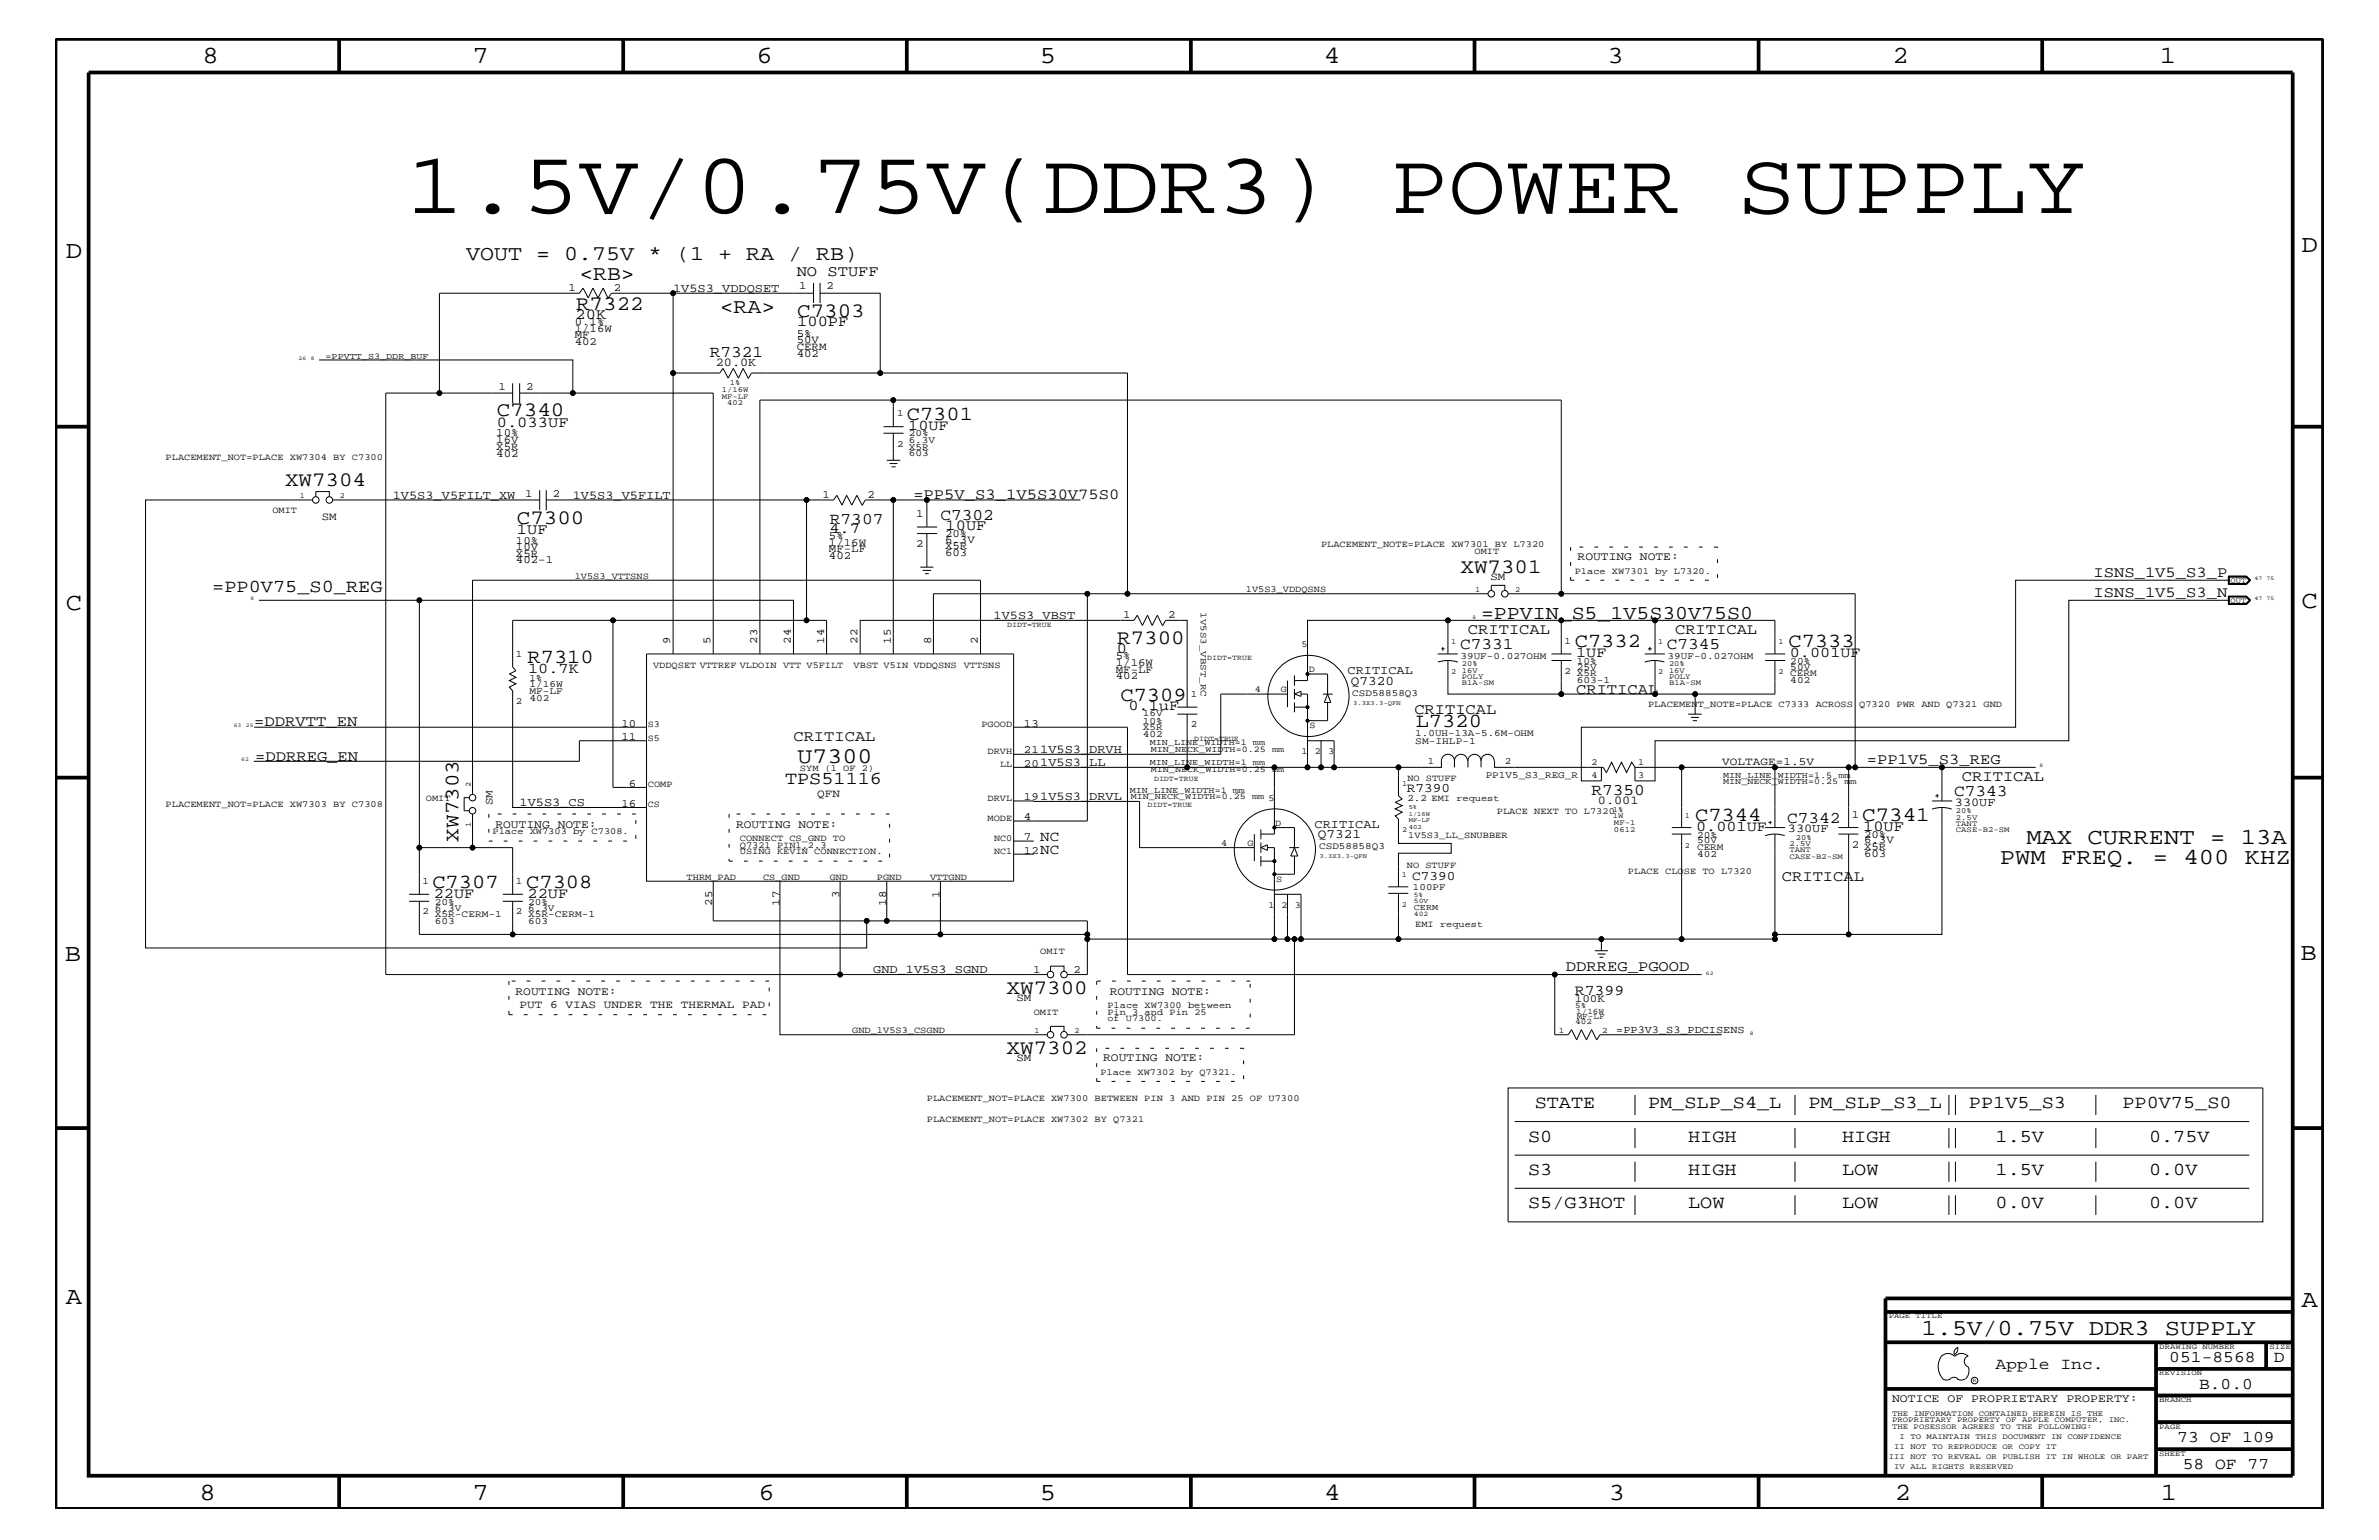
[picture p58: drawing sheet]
<svg xmlns="http://www.w3.org/2000/svg" width="432mm" height="279mm" viewBox="0 0 432 279" stroke-linecap="round" stroke-linejoin="round" font-family="sans-serif">
<defs><g id="words">
<text font-size="15.9" x="73.7" y="38.6">1.5V/0.75V(DDR3) POWER SUPPLY</text>
<g font-size="4.5">
<text x="36.7" y="11.5">8</text>
<text x="85.8" y="11.5">7</text>
<text x="137.3" y="11.5">6</text>
<text x="188.7" y="11.5">5</text>
<text x="240.3" y="11.5">4</text>
<text x="291.8" y="11.5">3</text>
<text x="343.5" y="11.5">2</text>
<text x="392" y="11.5">1</text>
<text x="11.9" y="46.8">D</text>
<text x="417.7" y="45.7">D</text>
<text x="11.9" y="110.6">C</text>
<text x="417.7" y="110.3">C</text>
<text x="11.8" y="174.3">B</text>
<text x="417.6" y="174.2">B</text>
<text x="11.9" y="236.7">A</text>
<text x="417.7" y="237.1">A</text>
<text x="36.2" y="272.1">8</text>
<text x="85.8" y="272.1">7</text>
<text x="137.7" y="272.1">6</text>
<text x="188.7" y="272.1">5</text>
<text x="240.4" y="272.1">4</text>
<text x="292" y="272.1">3</text>
<text x="343.9" y="272.1">2</text>
<text x="392.2" y="272.1">1</text>
</g>
<g font-size="4.1">
<text x="144.8" y="138.5">U7300</text>
<text x="367.8" y="153.2">MAX CURRENT = 13A</text>
<text x="363" y="156.8">PWM FREQ. = 400 KHZ</text>
<text x="348.8" y="242.3">1.5V/0.75V DDR3 SUPPLY</text>
</g>
<g font-size="3.8">
<text x="84.6" y="47.1">VOUT = 0.75V * (1 + RA / RB)</text>
<text x="105.2" y="50.7">&lt;RB&gt;</text>
<text x="130.6" y="56.8">&lt;RA&gt;</text>
</g>
<g font-size="3.7">
<text x="104.6" y="56.2">R7322</text>
<text x="144.7" y="57.4">C7303</text>
<text x="90.2" y="75.6">C7340</text>
<text x="51.7" y="88.2">XW7304</text>
<text x="93.8" y="95">C7300</text>
<text x="265.1" y="104">XW7301</text>
<text x="202.8" y="116.8">R7300</text>
<text x="338" y="149">C7341</text>
<text x="83.2" y="152.7" transform="rotate(-90 83.2 152.7)">XW7303</text>
<text x="182.7" y="180.4">XW7300</text>
<text x="182.7" y="191.2">XW7302</text>
</g>
<g font-size="3.6">
<text x="164.6" y="76.2">C7301</text>
<text x="268.8" y="112.3">=PPVIN_S5_1V5S30V75S0</text>
<text x="285.8" y="117.4">C7332</text>
<text x="324.6" y="117.4">C7333</text>
<text x="95.8" y="120.3">R7310</text>
<text x="203.4" y="127.1">C7309</text>
<text x="257" y="131.9">L7320</text>
<text x="307.7" y="149">C7344</text>
<text x="78.5" y="161.1">C7307</text>
<text x="95.5" y="161.1">C7308</text>
</g>
<g font-size="3.3">
<text x="38.5" y="107.5">=PP0V75_S0_REG</text>
<text x="142.5" y="142.2">TPS51116</text>
<text x="278.6" y="201">STATE</text>
<text x="299.1" y="201">PM_SLP_S4_L</text>
<text x="328.3" y="201">PM_SLP_S3_L</text>
<text x="357.4" y="201">PP1V5_S3</text>
<text x="385.2" y="201">PP0V75_S0</text>
<text x="277.4" y="207.1">S0</text>
<text x="306.4" y="207.1">HIGH</text>
<text x="334.3" y="207.1">HIGH</text>
<text x="362.2" y="207.1">1.5V</text>
<text x="390.1" y="207.1">0.75V</text>
<text x="277.4" y="213.2">S3</text>
<text x="306.4" y="213.2">HIGH</text>
<text x="334.3" y="213.2">LOW</text>
<text x="362.2" y="213.2">1.5V</text>
<text x="390.1" y="213.2">0.0V</text>
<text x="277.4" y="219.2">S5/G3HOT</text>
<text x="306.4" y="219.2">LOW</text>
<text x="334.3" y="219.2">LOW</text>
<text x="362.2" y="219.2">0.0V</text>
<text x="390.1" y="219.2">0.0V</text>
</g>
<g font-size="3">
<text x="128.8" y="64.7">R7321</text>
<text x="150.6" y="95">R7307</text>
<text x="170.7" y="94.3">C7302</text>
<text x="265" y="117.8">C7331</text>
<text x="302.5" y="117.8">C7345</text>
<text x="288.8" y="144.2">R7350</text>
<text x="324.4" y="149.3">C7342</text>
<text x="354.7" y="144.5">C7343</text>
<text x="362.2" y="248.4">Apple Inc.</text>
<text x="393.7" y="247.1">051-8568</text>
<text x="399.2" y="252">B.0.0</text>
<text x="412.7" y="247.1">D</text>
<text x="395.2" y="261.6">73 OF 109</text>
<text x="396.2" y="266.6">58 OF 77</text>
</g>
<g font-size="2.8">
<text x="144.6" y="50.2">NO STUFF</text>
<text x="104.5" y="57.9">20K</text>
<text x="144.7" y="59.2">100PF</text>
<text x="90.2" y="77.4">0.033UF</text>
<text x="165.8" y="90.5">=PP5V_S3_1V5S30V75S0</text>
<text x="93.8" y="96.8">1UF</text>
<text x="150.5" y="96.7">4.7</text>
<text x="171.6" y="96.2">10UF</text>
<text x="380" y="104.7">ISNS_1V5_S3_P</text>
<text x="380" y="108.3">ISNS_1V5_S3_N</text>
<text x="202.7" y="118.5">0</text>
<text x="266.4" y="115">CRITICAL</text>
<text x="304" y="115">CRITICAL</text>
<text x="286.1" y="125.9">CRITICAL</text>
<text x="46.1" y="131.7">=DDRVTT_EN</text>
<text x="256.7" y="129.6">CRITICAL</text>
<text x="144" y="134.4">CRITICAL</text>
<text x="46.3" y="138">=DDRREG_EN</text>
<text x="338.8" y="138.6">=PP1V5_S3_REG</text>
<text x="356.1" y="141.7">CRITICAL</text>
<text x="338.2" y="150.7">10UF</text>
<text x="323.4" y="159.9">CRITICAL</text>
<text x="284.2" y="176.2">DDRREG_PGOOD</text>
</g>
<g font-size="2.7">
<text x="164.8" y="78">10UF</text>
<text x="286.1" y="119.2">1UF</text>
<text x="324.9" y="119.2">0.001UF</text>
<text x="95.8" y="122.1">10.7K</text>
<text x="204.8" y="128.9">0.1uF</text>
<text x="307.8" y="150.7">0.001UF</text>
<text x="78.7" y="162.8">22UF</text>
<text x="95.8" y="162.8">22UF</text>
<text x="285.8" y="180.5">R7399</text>
</g>
<g font-size="2.6">
<text x="188.8" y="152.6">NC</text>
<text x="188.8" y="155">NC</text>
</g>
<g font-size="2.4">
<text x="245.2" y="124.2">Q7320</text>
<text x="255.4" y="143.6">R7390</text>
<text x="239.2" y="152.1">Q7321</text>
<text x="256.3" y="159.7">C7390</text>
</g>
<g font-size="2.2">
<text x="122.2" y="52.9">1V5S3_VDDQSET</text>
<text x="129.9" y="66.4">20.0K</text>
<text x="71.3" y="90.5">1V5S3_V5FILT_XW</text>
<text x="104" y="90.5">1V5S3_V5FILT</text>
<text x="180.3" y="112.3">1V5S3_VBST</text>
<text x="244.6" y="122.3">CRITICAL</text>
<text x="94.3" y="146.2">1V5S3_CS</text>
<text x="290" y="145.9">0.001</text>
<text x="354.8" y="146.2">330UF</text>
<text x="238.6" y="150.1">CRITICAL</text>
<text x="324.5" y="151">330UF</text>
<text x="158.5" y="176.6">GND_1V5S3_SGND</text>
</g>
<g font-size="2.1">
<text x="286.3" y="101.6">ROUTING NOTE:</text>
<text x="89.9" y="150.1">ROUTING NOTE:</text>
<text x="133.6" y="150.1">ROUTING NOTE:</text>
<text x="93.6" y="180.5">ROUTING NOTE:</text>
<text x="201.4" y="180.5">ROUTING NOTE:</text>
<text x="200.2" y="192.6">ROUTING NOTE:</text>
<text x="343.4" y="254.4">NOTICE OF PROPRIETARY PROPERTY:</text>
</g>
<g font-size="2">
<text x="103.2" y="52.8">1</text>
<text x="111.4" y="52.8">2</text>
<text x="145" y="52.5">1</text>
<text x="150" y="52.5">2</text>
<text x="104.3" y="59">0.1%</text>
<text x="104.3" y="60.2">1/16W</text>
<text x="104.3" y="62.6">402</text>
<text x="104.3" y="61.4">MF</text>
<text x="144.6" y="63.4">CERM</text>
<text x="144.6" y="62.3">50V</text>
<text x="144.6" y="61.1">5%</text>
<text x="144.6" y="64.7">402</text>
<text x="90.5" y="70.7">1</text>
<text x="95.5" y="70.7">2</text>
<text x="90.1" y="80.5">16V</text>
<text x="90.1" y="81.6">X5R</text>
<text x="90.1" y="79.2">10%</text>
<text x="90.1" y="82.8">402</text>
<text x="58.4" y="94.3">SM</text>
<text x="95.3" y="90.1">1</text>
<text x="100.3" y="90.1">2</text>
<text x="149.3" y="90.4">1</text>
<text x="157.5" y="90.4">2</text>
<text x="166.3" y="93.8">1</text>
<text x="93.6" y="99.9">10V</text>
<text x="93.6" y="101">X5R</text>
<text x="93.6" y="98.7">10%</text>
<text x="150.5" y="97.7">5%</text>
<text x="150.5" y="100.2">MF-LF</text>
<text x="150.5" y="99">1/16W</text>
<text x="150.5" y="101.4">402</text>
<text x="166.3" y="99.3">2</text>
<text x="171.5" y="101">603</text>
<text x="171.5" y="98.5">6.3V</text>
<text x="171.5" y="97.4">20%</text>
<text x="171.5" y="99.7">X5R</text>
<text x="93.6" y="102.2">402-1</text>
<text x="270.5" y="105.3">SM</text>
<text x="203.9" y="112.2">1</text>
<text x="212" y="112.2">2</text>
<text x="121.7" y="116.8" transform="rotate(-90 121.7 116.8)">9</text>
<text x="128.9" y="116.8" transform="rotate(-90 128.9 116.8)">5</text>
<text x="137.4" y="116.8" transform="rotate(-90 137.4 116.8)">23</text>
<text x="143.5" y="116.8" transform="rotate(-90 143.5 116.8)">24</text>
<text x="149.6" y="116.8" transform="rotate(-90 149.6 116.8)">14</text>
<text x="155.6" y="116.8" transform="rotate(-90 155.6 116.8)">22</text>
<text x="161.7" y="116.8" transform="rotate(-90 161.7 116.8)">15</text>
<text x="169" y="116.8" transform="rotate(-90 169 116.8)">8</text>
<text x="177.5" y="116.8" transform="rotate(-90 177.5 116.8)">2</text>
<text x="202.5" y="119.6">5%</text>
<text x="202.5" y="120.8">1/16W</text>
<text x="202.5" y="123.2">402</text>
<text x="202.5" y="122">MF-LF</text>
<text x="112.8" y="131.9">10</text>
<text x="185.8" y="131.9">13</text>
<text x="112.8" y="134.2">11</text>
<text x="185.8" y="136.7">211V5S3_DRVH</text>
<text x="114.1" y="142.8">6</text>
<text x="185.8" y="139.1">201V5S3_LL</text>
<text x="312.6" y="138.7">VOLTAGE=1.5V</text>
<text x="89.4" y="146.1" transform="rotate(-90 89.4 146.1)">SM</text>
<text x="112.8" y="146.4">16</text>
<text x="148.3" y="144.6">QFN</text>
<text x="185.8" y="148.8">4</text>
<text x="185.8" y="145.1">191V5S3_DRVL</text>
<text x="336.1" y="148.4">1</text>
<text x="185.8" y="154.9">12</text>
<text x="185.8" y="152.4">7</text>
<text x="336.1" y="153.8">2</text>
<text x="338.3" y="153">6.3V</text>
<text x="338.3" y="154.3">X5R</text>
<text x="338.3" y="155.5">603</text>
<text x="338.3" y="152">20%</text>
<text x="129.3" y="164.4" transform="rotate(-90 129.3 164.4)">25</text>
<text x="141.5" y="164.4" transform="rotate(-90 141.5 164.4)">17</text>
<text x="152.3" y="163" transform="rotate(-90 152.3 163)">3</text>
<text x="160.9" y="164.4" transform="rotate(-90 160.9 164.4)">18</text>
<text x="170.5" y="163" transform="rotate(-90 170.5 163)">1</text>
<text x="187.5" y="176.5">1</text>
<text x="194.8" y="176.5">2</text>
<text x="94.3" y="182.9">PUT 6 VIAS UNDER THE THERMAL PAD</text>
<text x="184.5" y="181.6">SM</text>
<text x="285.8" y="181.8">100K</text>
<text x="184.5" y="192.6">SM</text>
</g>
<text font-size="1.9" x="293.4" y="187.5">=PP3V3_S3_PDCISENS</text>
<g font-size="1.8">
<text x="162.8" y="75.6">1</text>
<text x="162.8" y="81.1">2</text>
<text x="164.9" y="80.3">6.3V</text>
<text x="164.9" y="79.2">20%</text>
<text x="164.9" y="82.7">603</text>
<text x="164.9" y="81.6">X5R</text>
<text x="93.6" y="119.2">1</text>
<text x="265.1" y="119.5">39UF-0.027OHM</text>
<text x="284" y="116.8">1</text>
<text x="302.7" y="119.5">39UF-0.027OHM</text>
<text x="96.1" y="124.7">1/16W</text>
<text x="96.1" y="125.9">MF-LF</text>
<text x="96.1" y="123.5">1%</text>
<text x="284" y="122.3">2 X5R</text>
<text x="286.2" y="124">603-1</text>
<text x="286.2" y="121.5">25V</text>
<text x="286.2" y="120.4">10%</text>
<text x="325" y="121.5">50V</text>
<text x="325" y="120.4">20%</text>
<text x="325" y="124">402</text>
<text x="325" y="122.7">CERM</text>
<text x="93.6" y="127.7">2</text>
<text x="96.1" y="127.1">402</text>
<text x="207.4" y="131.3">10%</text>
<text x="207.4" y="130">16V</text>
<text x="216.2" y="131.9">2</text>
<text x="216.2" y="126.5">1</text>
<text x="245.4" y="126.3">CSD58858Q3</text>
<text x="207.4" y="133.6">402</text>
<text x="207.4" y="132.4">X5R</text>
<text x="256.9" y="135.1">SM-IHLP-1</text>
<text x="256.9" y="133.5">1.0UH-13A-5.6M-OHM</text>
<text x="259.2" y="138.6">1</text>
<text x="269.7" y="141.1">PP1V5_S3_REG_R</text>
<text x="273.1" y="138.6">2</text>
<text x="255.4" y="145.4">2.2 EMI request</text>
<text x="239.4" y="154.1">CSD58858Q3</text>
<text x="308" y="152">20%</text>
<text x="308" y="153">50V</text>
<text x="308" y="154.3">CERM</text>
<text x="308" y="155.5">402</text>
<text x="76.7" y="160.5">1</text>
<text x="93.6" y="160.5">1</text>
<text x="256.5" y="161.5">100PF</text>
<text x="76.7" y="165.9">2</text>
<text x="78.9" y="166.4">X5R-CERM-1</text>
<text x="78.9" y="165.2">6.3V</text>
<text x="78.9" y="167.6">603</text>
<text x="78.9" y="164.1">20%</text>
<text x="93.6" y="165.9">2</text>
<text x="95.8" y="166.4">X5R-CERM-1</text>
<text x="95.8" y="167.6">603</text>
<text x="95.8" y="164.1">20%</text>
<text x="95.8" y="165.2">6.3V</text>
</g>
<g font-size="1.7">
<text x="30.1" y="83.5">PLACEMENT_NOT=PLACE XW7304 BY C7300</text>
<text x="49.4" y="93.2">OMIT</text>
<text x="239.8" y="99.3">PLACEMENT_NOTE=PLACE XW7301 BY L7320</text>
<text x="267.6" y="100.4">OMIT</text>
<text x="104.3" y="105">1V5S3_VTTSNS</text>
<text x="226.1" y="107.5">1V5S3_VDDQSNS</text>
<text x="285.8" y="104.1">Place XW7301 by L7320.</text>
<text x="217.9" y="111.1" transform="rotate(90 217.9 111.1)">1V5S3_VBST_RC</text>
<text x="236.2" y="117.4">5</text>
<text x="118.5" y="121.3">VDDQSET VTTREF VLDOIN VTT V5FILT</text>
<text x="154.9" y="121.3">VBST V5IN VDDQSNS</text>
<text x="174.9" y="121.3">VTTSNS</text>
<text x="227.8" y="125.5">4</text>
<text x="232.5" y="125.5">G</text>
<text x="237.6" y="121.9">D</text>
<text x="117.6" y="131.9">S3</text>
<text x="178.1" y="131.9">PGOOD</text>
<text x="299.1" y="128.3">PLACEMENT_NOTE=PLACE C7333 ACROSS Q7320 PWR AND Q7321 GND</text>
<text x="117.6" y="134.4">S5</text>
<text x="179.2" y="136.8">DRVH</text>
<text x="236.2" y="136.8">1</text>
<text x="237.7" y="132.1">S</text>
<text x="238.7" y="136.8">2</text>
<text x="241" y="136.8">3</text>
<text x="117.6" y="142.9">COMP</text>
<text x="145.2" y="139.8">SYM (1 OF 2)</text>
<text x="181.5" y="139.2">LL</text>
<text x="255.4" y="141.7">NO STUFF</text>
<text x="288.9" y="141.2">4</text>
<text x="288.9" y="138.9">2</text>
<text x="297.3" y="141.2">3</text>
<text x="297.3" y="138.9">1</text>
<text x="30.1" y="146.5">PLACEMENT_NOT=PLACE XW7303 BY C7308</text>
<text x="77.3" y="145.3">OMIT</text>
<text x="117.6" y="146.5">CS</text>
<text x="179.2" y="149">MODE</text>
<text x="179.2" y="145.3">DRVL</text>
<text x="231.5" y="149.8">D</text>
<text x="271.7" y="147.7">PLACE NEXT TO L7320</text>
<text x="89.4" y="151.3">Place XW7303 by C7308.</text>
<text x="134.3" y="155">USING KEVIN CONNECTION.</text>
<text x="134.3" y="153.8">Q7321 PIN1,2.3</text>
<text x="134.3" y="152.6">CONNECT CS_GND TO</text>
<text x="180.4" y="155">NC1</text>
<text x="180.4" y="152.6">NC0</text>
<text x="221.7" y="153.4">4</text>
<text x="226.4" y="153.4">G</text>
<text x="255.6" y="152">1V5S3_LL_SNUBBER</text>
<text x="124.6" y="159.6">THRM_PAD</text>
<text x="138.5" y="159.6">CS_GND</text>
<text x="150.6" y="159.6">GND</text>
<text x="159.2" y="159.6">PGND</text>
<text x="168.8" y="159.6">VTTGND</text>
<text x="231.6" y="160">S</text>
<text x="255.4" y="157.4">NO STUFF</text>
<text x="295.5" y="158.6">PLACE CLOSE TO L7320</text>
<text x="230.2" y="164.7">1</text>
<text x="232.6" y="164.7">2</text>
<text x="235" y="164.7">3</text>
<text x="188.8" y="173.2">OMIT</text>
<text x="256.9" y="168.2">EMI request</text>
<text x="187.6" y="184.1">OMIT</text>
<text x="201" y="184.1">Pin 3 and Pin 25</text>
<text x="201" y="182.9">Place XW7300 between</text>
<text x="201" y="185.3">of U7300.</text>
<text x="154.7" y="187.5">GND_1V5S3_CSGND</text>
<text x="199.7" y="195">Place XW7302 by Q7321.</text>
<text x="168.2" y="199.8">PLACEMENT_NOT=PLACE XW7300 BETWEEN PIN 3 AND PIN 25 OF U7300</text>
<text x="168.2" y="203.5">PLACEMENT_NOT=PLACE XW7302 BY Q7321</text>
</g>
<g font-size="1.6">
<text x="59.1" y="65.1">=PPVTT_S3_DDR_BUF</text>
<text x="208.7" y="135.2">MIN_LINE_WIDTH=1 mm</text>
<text x="208.9" y="136.4">MIN_NECK_WIDTH=0.25 mm</text>
<text x="205.1" y="143.8">MIN_LINE_WIDTH=1 mm</text>
<text x="208.7" y="138.9">MIN_LINE_WIDTH=1 mm</text>
<text x="208.9" y="140.1">MIN_NECK_WIDTH=0.25 mm</text>
<text x="312.8" y="142.3">MIN_NECK_WIDTH=0.25 mm</text>
<text x="312.8" y="141.1">MIN_LINE_WIDTH=1.5 mm</text>
<text x="205.2" y="145">MIN_NECK_WIDTH=0.25 mm 5</text>
<text x="256.6" y="165">CERM</text>
</g>
<g font-size="1.5">
<text x="285.9" y="185.9">402</text>
<text x="285.9" y="182.9">5%</text>
<text x="286.1" y="184">1/16W</text>
<text x="286.2" y="184.9">MF-LF</text>
<text x="283" y="187.4">1</text>
<text x="290.8" y="187.4">2</text>
</g>
<g font-size="1.4">
<text x="131" y="71.1">1/16W</text>
<text x="132.5" y="69.9">1%</text>
<text x="131" y="72.3">MF-LF</text>
<text x="132" y="73.5">402</text>
<text x="54.4" y="90.4">1</text>
<text x="61.7" y="90.4">2</text>
<text x="267.8" y="107.4">1</text>
<text x="275" y="107.4">2</text>
<text x="404.9" y="105.7">OUT</text>
<text x="182.8" y="113.7">DIDT=TRUE</text>
<text x="404.9" y="109.3">OUT</text>
<text x="219.1" y="119.8">DIDT=TRUE</text>
<text x="263.4" y="116.8">1</text>
<text x="301" y="116.8">1</text>
<text x="322.8" y="116.8">1</text>
<text x="263.4" y="122.3">2</text>
<text x="265.3" y="120.8">20%</text>
<text x="265.3" y="122">16V</text>
<text x="265.3" y="123.1">POLY</text>
<text x="265.3" y="124.3">B1A-SM</text>
<text x="301" y="122.3">2</text>
<text x="302.9" y="122">16V</text>
<text x="302.9" y="120.8">20%</text>
<text x="302.9" y="123.1">POLY</text>
<text x="302.9" y="124.3">B1A-SM</text>
<text x="322.8" y="122.3">2</text>
<text x="216.7" y="134.4">DIDT=TRUE</text>
<text x="85.4" y="142.7" transform="rotate(-90 85.4 142.7)">2</text>
<text x="209.5" y="141.7">DIDT=TRUE</text>
<text x="254.5" y="142.5">1</text>
<text x="208.3" y="146.5">DIDT=TRUE</text>
<text x="292.7" y="147.3">1%</text>
<text x="292.7" y="148.4">1W</text>
<text x="292.9" y="149.6">MF-1</text>
<text x="305.8" y="148.4">1</text>
<text x="355" y="147.5">20%</text>
<text x="355" y="149.8">TANT</text>
<text x="355" y="148.7">2.5V</text>
<text x="85.4" y="150" transform="rotate(-90 85.4 150)">1</text>
<text x="254.5" y="151">2</text>
<text x="292.9" y="150.9">0612</text>
<text x="305.8" y="153.8">2</text>
<text x="324.8" y="153.5">2.5V</text>
<text x="324.8" y="154.6">TANT</text>
<text x="324.8" y="155.8">CASE-B2-SM</text>
<text x="326" y="152.3">20%</text>
<text x="355" y="151">CASE-B2-SM</text>
<text x="254.4" y="159">1</text>
<text x="254.4" y="164.5">2</text>
<text x="187.7" y="187.4">1</text>
<text x="195" y="187.4">2</text>
<text x="342.8" y="239.2">PAGE TITLE</text>
<text x="391.9" y="244.7">DRAWING NUMBER</text>
<text x="411.9" y="244.7">SIZE</text>
<text x="391.9" y="249.5">REVISION</text>
<text x="343.4" y="256.8">THE INFORMATION CONTAINED HEREIN IS THE</text>
<text x="391.9" y="254.4">BRANCH</text>
<text x="343.4" y="259.3">THE POSESSOR AGREES TO THE FOLLOWING:</text>
<text x="343.4" y="258">PROPRIETARY PROPERTY OF APPLE COMPUTER, INC.</text>
<text x="343.8" y="262.9">II NOT TO REPRODUCE OR COPY IT</text>
<text x="344.8" y="261.1">I TO MAINTAIN THIS DOCUMENT IN CONFIDENCE</text>
<text x="391.9" y="259.3">PAGE</text>
<text x="342.8" y="264.7">III NOT TO REVEAL OR PUBLISH IT IN WHOLE OR PART</text>
<text x="343.8" y="266.6">IV ALL RIGHTS RESERVED</text>
<text x="391.9" y="264.1">SHEET</text>
</g>
<g font-size="1.3">
<text x="256.6" y="166.2">402</text>
<text x="256.6" y="163.8">50V</text>
<text x="256.6" y="162.7">5%</text>
</g>
<g font-size="1.2">
<text x="245.6" y="127.9">3.3X3.3-QFN</text>
<text x="255.7" y="148">1/16W</text>
<text x="255.7" y="149.2">MF-LF</text>
<text x="255.7" y="146.8">5%</text>
<text x="239.5" y="155.7">3.3X3.3-QFN</text>
<text x="255.7" y="150.4">402</text>
</g>
<g font-size="1">
<text x="54.2" y="65.3">26</text>
<text x="56.4" y="65.3">8</text>
<text x="409.2" y="105.3">47</text>
<text x="411.4" y="105.3">75</text>
<text x="45.5" y="108.9">8</text>
<text x="267.3" y="112.3">8</text>
<text x="409.2" y="108.9">47</text>
<text x="411.4" y="108.9">75</text>
<text x="42.4" y="131.9">63</text>
<text x="44.6" y="131.9">25</text>
<text x="43.8" y="138.1">62</text>
<text x="370.2" y="139.2">8</text>
<text x="309.6" y="176.8">62</text>
<text x="317.6" y="187.7">8</text>
<text x="358.1" y="250.7">R</text>
</g>
</g></defs>
<g fill="none" stroke="#000" stroke-width=".18">
<path d="M110.3 54l-.8-1.7-1 1.7-.9-1.7-.8 1.7-1-1.7-.6 .9h-25.4v18.1h13.2M122.2 53.2v14.5h8.4l.6-.9 1 1.8 .9-1.8 .9 1.8 .9-1.8 .9 1.8M147.7 53.2h-36.7l-.7 .9M147.7 51.3v3.7M148.8 53.2h11v14.5h-23.4l-.6 1M148.8 51.3v3.7M57.9 65.3h46.1v6h25.5v47.3M79.8 71.3h-9.8v105.5h120.1M93 69.5v3.7M94.3 69.5v3.7M94.3 71.3h9.7M122.2 67.7v50.9"/>
<path d="M159.8 67.7h44.8v40h65.5M160.4 78.6h3.6M160.4 77.4h3.6M162.1 77.4v-4.8h-24.2v46M162.1 72.6h121.3v35.1h-9.7M162.1 78.6v4.9M56.7 90.7h-30.3v81.3h130.9v-4.9h-27.8v-7.2M57.3 90.1v-.9h2.5v.9M60.4 90.7h37.6M98 88.9v3.7M99.1 90.7h52.2l.6-.8 .9 1.7 .9-1.7 .9 1.7 .9-1.7 1 1.7M99.1 88.9v3.7"/>
<path d="M146.4 90.7v21.9M161 83.5h2.4M161.5 84.1h1.4M161.8 84.7h.8M162.1 90.7v27.9M166.5 96.8h3.6M166.5 95.6h3.6M168.2 96.8v6.1M168.2 90.7h-11.1l-.6 1M196.1 90.7h-27.9v4.9M47 108.9h29.1M111.3 112.6v30.3h6"/>
<path d="M117.3 118.6h66.7v41.3h-66.7zM144 118.6v-9.7h-67.9v44.9M150 118.6v-6h-57v8.4l.6 .7-1.1 .6 1.1 .6-1.1 .6 1.1 .6-1.1 .6 .5 .6v21.2h24.3M167 102.9h2.4M167.5 103.5h1.5M167.9 104.1h.7M178 118.6v-13.3h-92.2v38.7M197.4 107.7h-28v10.9M204.6 107.7h-7.2v41.3h-13.4M211 113.5l-.9-1.9-1 1.9-.8-1.9-1 1.9-.9-1.9-.6 1h-49.7v6M211 113.6l.6-1h3.9v15.7M260.9 118.6h3.7"/>
<path d="M261.6 117.7h.6M261.9 117.4v.7M262.8 119.8v6.1h20.6M262.8 118.6v-6h-25.5v10.9h-2.3M262.8 112.6h20.6M270.7 107.1v-.9h2.4v.9M281.6 118.6h3.6M281.6 119.8h3.6M283.4 119.8v6.1h17M283.4 118.6v-6h17v6M283.4 107.7h53.3v31.5M298.5 118.6h3.7"/>
<path d="M299.1 117.7h.7M299.5 117.4v.7M300.4 119.8v6.1h7.3v3.7M300.4 112.6h21.8v6M320.4 118.6h3.6M320.4 119.8h3.6M322.2 119.8v6.1h-14.5M404.5 104.5h3.3l.7 .8-.7 .7h-3.3zM404.5 108.1h3.3l.7 .8-.7 .8h-3.3zM404.5 106v-1.4h3.2l.7 .7-.7 .7M404.5 104.7h3.2M404.6 108.9h-29.1v25.5h-75.1v7.3h-3.6v-2.5"/>
<path d="M404.6 105.3h-38.8v26.6h-78.8v9.8h3.7v-2.5M404.6 104.7v1.2h3.1l.6-.6-.6-.6M404.6 108.3h3.1l.6 .6-.6 .6h-3.1zM407.7 104.7l.6 .6-.6 .6h-3.2M407.7 108.2h-3.2v1.5M407.7 108.2l.6 .7-.6 .7h-3.2M407.7 108.2l.7 .7-.7 .8M46.1 131.9h71.2M117.3 134.4h-12.1v3.7h-59.1M184 131.9h20.6v44.9h104.3M184 139.2h31.5M213.7 129.6h3.6"/>
<path d="M213.7 128.3h3.6M215.5 129.6v9.6h15.8M233.7 125.9h-12.1v10.9h-37.6M233.7 123.5v4.8M235 128.3h2.3M235 122.5v1.9M235 125v1.9M235 127.5v1.7M235 125.9l1.1-.5v1l-1.1-.5M236.1 125.9h1.2v13.3h2.5M237.3 134.4h4.8v4.8h11.7M237.3 139.2h-6v12.1h-2.4"/>
<path d="M237.3 122.3h3.7v3.6M239.8 134.4v4.8h2.3M240.1 125.9h1.8M241 127.5v3.3h-3.7M241 125.9l.6 1.6h-1.2zM261 120.1a5.8 5.8 0 0 1 3.6 0M264 138a1.19 1.19 0 0 0-1.2-1.2 1.19 1.19 0 0 0-1.2 1.2v1.2h-7.8v5.2l.7 .6-1.3 .6 1.3 .6-1.3 .6 1.3 .5-1.3 .7 .6 .6v4.4h9.6v1.8h-9.6v6.1M264 138a1.19 1.19 0 0 1 1.2-1.2 1.19 1.19 0 0 1 1.2 1.2M264 138v1.2M268.8 138a1.19 1.19 0 0 0-1.2-1.2 1.19 1.19 0 0 0-1.2 1.2v1.2M268.8 138a1.19 1.19 0 0 1 1.2-1.2 1.19 1.19 0 0 1 1.2 1.2M268.8 138v1.2"/>
<path d="M271.3 138v1.2h19.7l.6 1M298.5 120.1a5.7 5.7 0 0 1 3.6 0M305.2 139.2h17M306.4 129.6h2.5M306.9 130.2h1.5M307.3 130.8h.7M335.5 139.2h-13.3v10.9M335.5 139.2h17M335.5 139.2v10.9M369.5 139.2h-17v6.1M76.1 153.8h16.9v8.4M76.1 153.8v8.4"/>
<path d="M85.2 144.7h-1v2.4h1M85.8 147.7v6.1M141.6 159.9v27.8h48.5M152.5 159.9v16.9M161 159.9v7.2M170.7 159.9v9.6h26.7v.9h33.9M184 145.3l22.8 .1v8.4h20.9M184 152.6h3.6M184 155h3.6M227.7 151.3v4.9M228.9 150.5v1.8M228.9 152.9v1.8"/>
<path d="M228.9 155.3v1.9M228.9 153.8l1.1-.5v1l-1.1-.5M228.9 156.2h2.4M230 153.8h1.3v16.6h2.4M231.3 150.1h3.7v3.7M234 153.8h1.8M235 155.3v3.3h-3.7M235 153.8l.5 1.5h-1.2zM291.6 140.2l.9-1.9 .9 1.9 .9-1.9 .9 1.9 1-1.9 .6 .9h8.4v10.9M303.4 150.1h3.6M303.4 151.3h3.6M305.2 151.3v19.1l17 .1"/>
<path d="M320.4 151.6a5.7 5.7 0 0 1 3.5 0M320.4 150.1h3.6M321 149.2h.6M321.3 149v.5M322.2 151.3v18.2h13.3v-18.2M333.7 150.1h3.6M333.7 151.3h3.6M350.7 146.8a5.7 5.7 0 0 1 3.5 0M350.7 145.3h3.6M351.3 144.4h.6M351.6 144v.7M352.5 146.5v23h-17"/>
<path d="M74.3 163.5h3.6M74.3 162.2h3.6M76.1 163.5v6h16.9M91.3 163.5h3.6M91.3 162.2h3.6M93 163.5v6h77.7M157.3 167.1h40.1v2.4M190.7 176.2v-.9h2.4v.9M197.4 170.4v6.4h-3.7M231.3 162.2h4.8v8.2h-1.1v-.2M233.7 162.2v8.2h1.3v17.3h-41.3M236.1 170.4h17.7"/>
<path d="M252 162.1h3.6M252 160.9h3.6M253.8 162.1v8.3h36.9v2.1M282.2 176.8v10.9h2.4l.6-.9 1 1.9 .8-1.9 1 1.9 .9-1.9 .9 1.9 .6-1h22.1M289.5 172.5h2.3M290 173.1h1.4M290.3 173.7h.7M290.7 170.4h14.5M322.2 169.5v.9M190.7 187.1v-.9h2.4v.9M273.7 197.4h137v24.3h-137zM296.8 198.7v3.6"/>
<path d="M325.8 198.7v3.6M353.7 198.7v3.6M354.9 198.7v3.6M380.4 198.7v3.6M274.9 215.6h133.4M274.9 209.6h133.4M274.9 203.5h133.4M296.8 204.7v3.6M296.8 210.8v3.6M296.8 216.9v3.5M325.8 204.7v3.6M325.8 210.8v3.6"/>
<path d="M325.8 216.9v3.5M353.7 204.7v3.6M353.7 210.8v3.6M353.7 216.9v3.5M354.9 204.7v3.6M354.9 210.8v3.6M354.9 216.9v3.5M380.4 204.7v3.6M380.4 210.8v3.6M380.4 216.9v3.5M352.3 246.1a1.69 1.69 0 0 1 2.5 0 1.72 1.72 0 0 1 2.4 0M352.4 246a3.2 3.2 0 0 0 .4 4.3l.8 .1 .4-.2"/>
<path d="M354 250.2l.7-.3 .7 .3M355.2 250.2l.7 .2 .7-.2M355.3 244.4v.3a1.18 1.18 0 0 1-.6 1.1M355.4 244.4a.99 .99 0 0 0-.6 1.4M357.2 246a1.04 1.04 0 0 0-.7 1 1.04 1.04 0 0 0 .7 1M357.3 248l.1 .7a2.11 2.11 0 0 1-.6 1.5"/>
<circle cx="122.2" cy="53.2" r=".42"/>
<circle cx="79.8" cy="71.3" r=".42"/>
<circle cx="104" cy="71.3" r=".42"/>
<circle cx="122.2" cy="67.7" r=".42"/>
<circle cx="159.8" cy="67.7" r=".42"/>
<circle cx="162.1" cy="72.6" r=".42"/>
<circle cx="57.3" cy="90.7" r=".59"/>
<circle cx="59.8" cy="90.7" r=".59"/>
<circle cx="146.4" cy="90.7" r=".42"/>
<circle cx="162.1" cy="90.7" r=".42"/>
<circle cx="168.2" cy="90.7" r=".42"/>
<circle cx="76.1" cy="108.9" r=".42"/>
<circle cx="111.3" cy="112.6" r=".42"/>
<circle cx="146.4" cy="112.6" r=".42"/>
<circle cx="197.4" cy="107.7" r=".42"/>
<circle cx="204.6" cy="107.7" r=".42"/>
<circle cx="262.8" cy="112.6" r=".42"/>
<circle cx="270.7" cy="107.7" r=".59"/>
<circle cx="273.1" cy="107.7" r=".59"/>
<circle cx="283.4" cy="107.7" r=".42"/>
<circle cx="283.4" cy="112.6" r=".42"/>
<circle cx="300.4" cy="112.6" r=".42"/>
<circle cx="215.5" cy="139.2" r=".42"/>
<circle cx="231.3" cy="139.2" r=".42"/>
<circle cx="237.3" cy="139.2" r=".42"/>
<circle cx="237.3" cy="128.3" r=".25"/>
<circle cx="237.3" cy="122.3" r=".25"/>
<circle cx="237.3" cy="130.8" r=".25"/>
<circle cx="237.5" cy="126.3" r="7.4"/>
<circle cx="239.8" cy="139.2" r=".42"/>
<circle cx="242.1" cy="139.2" r=".42"/>
<circle cx="253.8" cy="139.2" r=".42"/>
<circle cx="283.4" cy="125.9" r=".42"/>
<circle cx="300.4" cy="125.9" r=".42"/>
<circle cx="305.2" cy="139.2" r=".42"/>
<circle cx="307.7" cy="125.9" r=".42"/>
<circle cx="322.2" cy="139.2" r=".42"/>
<circle cx="335.5" cy="139.2" r=".42"/>
<circle cx="336.7" cy="139.2" r=".42"/>
<circle cx="352.5" cy="139.2" r=".42"/>
<circle cx="76.1" cy="153.8" r=".42"/>
<circle cx="85.8" cy="153.8" r=".42"/>
<circle cx="85.8" cy="147.1" r=".59"/>
<circle cx="85.8" cy="144.7" r=".59"/>
<circle cx="231.3" cy="158.6" r=".25"/>
<circle cx="231.3" cy="150.1" r=".25"/>
<circle cx="231.3" cy="156.2" r=".25"/>
<circle cx="231.4" cy="154.1" r="7.4"/>
<circle cx="93" cy="169.5" r=".42"/>
<circle cx="152.5" cy="176.8" r=".42"/>
<circle cx="157.3" cy="167.1" r=".42"/>
<circle cx="161" cy="167.1" r=".42"/>
<circle cx="170.7" cy="169.5" r=".42"/>
<circle cx="190.7" cy="176.8" r=".59"/>
<circle cx="193.1" cy="176.8" r=".59"/>
<circle cx="197.4" cy="170.4" r=".42"/>
<circle cx="197.4" cy="169.5" r=".42"/>
<circle cx="231.3" cy="170.4" r=".42"/>
<circle cx="233.7" cy="170.4" r=".42"/>
<circle cx="234.9" cy="170.4" r=".42"/>
<circle cx="236.1" cy="170.4" r=".42"/>
<circle cx="253.8" cy="170.4" r=".42"/>
<circle cx="282.2" cy="176.8" r=".42"/>
<circle cx="290.7" cy="170.4" r=".42"/>
<circle cx="305.2" cy="170.4" r=".42"/>
<circle cx="322.2" cy="169.5" r=".42"/>
<circle cx="322.2" cy="170.4" r=".42"/>
<circle cx="335.5" cy="169.5" r=".42"/>
<circle cx="190.7" cy="187.7" r=".59"/>
<circle cx="193.1" cy="187.7" r=".59"/>
<circle cx="358.4" cy="250.5" r=".59"/>
</g>
<g fill="#000">
<circle cx="122.2" cy="53.2" r=".42"/>
<circle cx="79.8" cy="71.3" r=".42"/>
<circle cx="104" cy="71.3" r=".42"/>
<circle cx="122.2" cy="67.7" r=".42"/>
<circle cx="159.8" cy="67.7" r=".42"/>
<circle cx="162.1" cy="72.6" r=".42"/>
<circle cx="146.4" cy="90.7" r=".42"/>
<circle cx="162.1" cy="90.7" r=".42"/>
<circle cx="168.2" cy="90.7" r=".42"/>
<circle cx="76.1" cy="108.9" r=".42"/>
<circle cx="111.3" cy="112.6" r=".42"/>
<circle cx="146.4" cy="112.6" r=".42"/>
<circle cx="197.4" cy="107.7" r=".42"/>
<circle cx="204.6" cy="107.7" r=".42"/>
<circle cx="262.8" cy="112.6" r=".42"/>
<circle cx="283.4" cy="107.7" r=".42"/>
<circle cx="283.4" cy="112.6" r=".42"/>
<circle cx="300.4" cy="112.6" r=".42"/>
<circle cx="215.5" cy="139.2" r=".42"/>
<circle cx="231.3" cy="139.2" r=".42"/>
<circle cx="237.3" cy="139.2" r=".42"/>
<circle cx="237.3" cy="128.3" r=".25"/>
<circle cx="237.3" cy="122.3" r=".25"/>
<circle cx="237.3" cy="130.8" r=".25"/>
<circle cx="239.8" cy="139.2" r=".42"/>
<circle cx="242.1" cy="139.2" r=".42"/>
<circle cx="253.8" cy="139.2" r=".42"/>
<circle cx="283.4" cy="125.9" r=".42"/>
<circle cx="300.4" cy="125.9" r=".42"/>
<circle cx="305.2" cy="139.2" r=".42"/>
<circle cx="307.7" cy="125.9" r=".42"/>
<circle cx="322.2" cy="139.2" r=".42"/>
<circle cx="335.5" cy="139.2" r=".42"/>
<circle cx="336.7" cy="139.2" r=".42"/>
<circle cx="352.5" cy="139.2" r=".42"/>
<circle cx="76.1" cy="153.8" r=".42"/>
<circle cx="85.8" cy="153.8" r=".42"/>
<circle cx="231.3" cy="158.6" r=".25"/>
<circle cx="231.3" cy="150.1" r=".25"/>
<circle cx="231.3" cy="156.2" r=".25"/>
<circle cx="93" cy="169.5" r=".42"/>
<circle cx="152.5" cy="176.8" r=".42"/>
<circle cx="157.3" cy="167.1" r=".42"/>
<circle cx="161" cy="167.1" r=".42"/>
<circle cx="170.7" cy="169.5" r=".42"/>
<circle cx="197.4" cy="170.4" r=".42"/>
<circle cx="197.4" cy="169.5" r=".42"/>
<circle cx="231.3" cy="170.4" r=".42"/>
<circle cx="233.7" cy="170.4" r=".42"/>
<circle cx="234.9" cy="170.4" r=".42"/>
<circle cx="236.1" cy="170.4" r=".42"/>
<circle cx="253.8" cy="170.4" r=".42"/>
<circle cx="282.2" cy="176.8" r=".42"/>
<circle cx="290.7" cy="170.4" r=".42"/>
<circle cx="305.2" cy="170.4" r=".42"/>
<circle cx="322.2" cy="169.5" r=".42"/>
<circle cx="322.2" cy="170.4" r=".42"/>
<circle cx="335.5" cy="169.5" r=".42"/>
</g>
<g fill="none" stroke="#000" stroke-width=".68" stroke-linecap="butt">
<path d="M10.1 7.1h411.5v266.7h-411.5zM16.1 13.2h400v254.5h-400zM61.6 7.1v6.1M113.1 7.1v6.1M164.6 7.1v6.1M216.2 7.1v6.1M267.6 7.1v6.1M319.2 7.1v6.1M370.7 7.1v6.1M10.1 77.4h6M416.1 77.4h5.5M10.1 141.1h6"/>
<path d="M416.1 141.1h5.5M10.1 204.7h6M416.1 204.7h5.5M342.2 238h73.9M416.1 235.6h-73.9v32.1M342.2 243.5h73.9M342.2 252h49.1M391.3 243.5v24.2M391.3 258h24.8M391.3 253.2h24.8M391.3 248.4h24.8M411.3 243.5v4.9"/>
<path d="M61.6 267.7v6.1M113.1 267.7v6.1M164.6 267.7v6.1M216.2 268v5.8M267.6 267.7v6.1M319.2 267.7v6.1M370.7 267.7v6.1M391.3 262.9h24.8"/>
</g>
<g fill="none" stroke="#000" stroke-width=".18" stroke-dasharray=".7 2" stroke-linecap="butt">
<path d="M285.1 99.3v6M311.7 99.3h-26.6M285.1 105.3h26.6v-6M88.7 147.7v4.9M88.7 152.6h26.7v-4.9M115.4 147.7h-26.7M132.3 147.7v8.5M132.3 156.2h29.2v-8.5M161.5 147.7h-29.2M92.4 178v6.1M139.6 178h-47.2M199.1 178v8.5"/>
<path d="M226.9 178h-27.8M92.4 184.1h47.2v-6.1M199.1 186.5h27.8v-8.5M199.1 190.2v6M199.1 196.2h26.6v-6M225.7 190.2h-26.6"/>
</g>
<use href="#words"/>
</svg>
